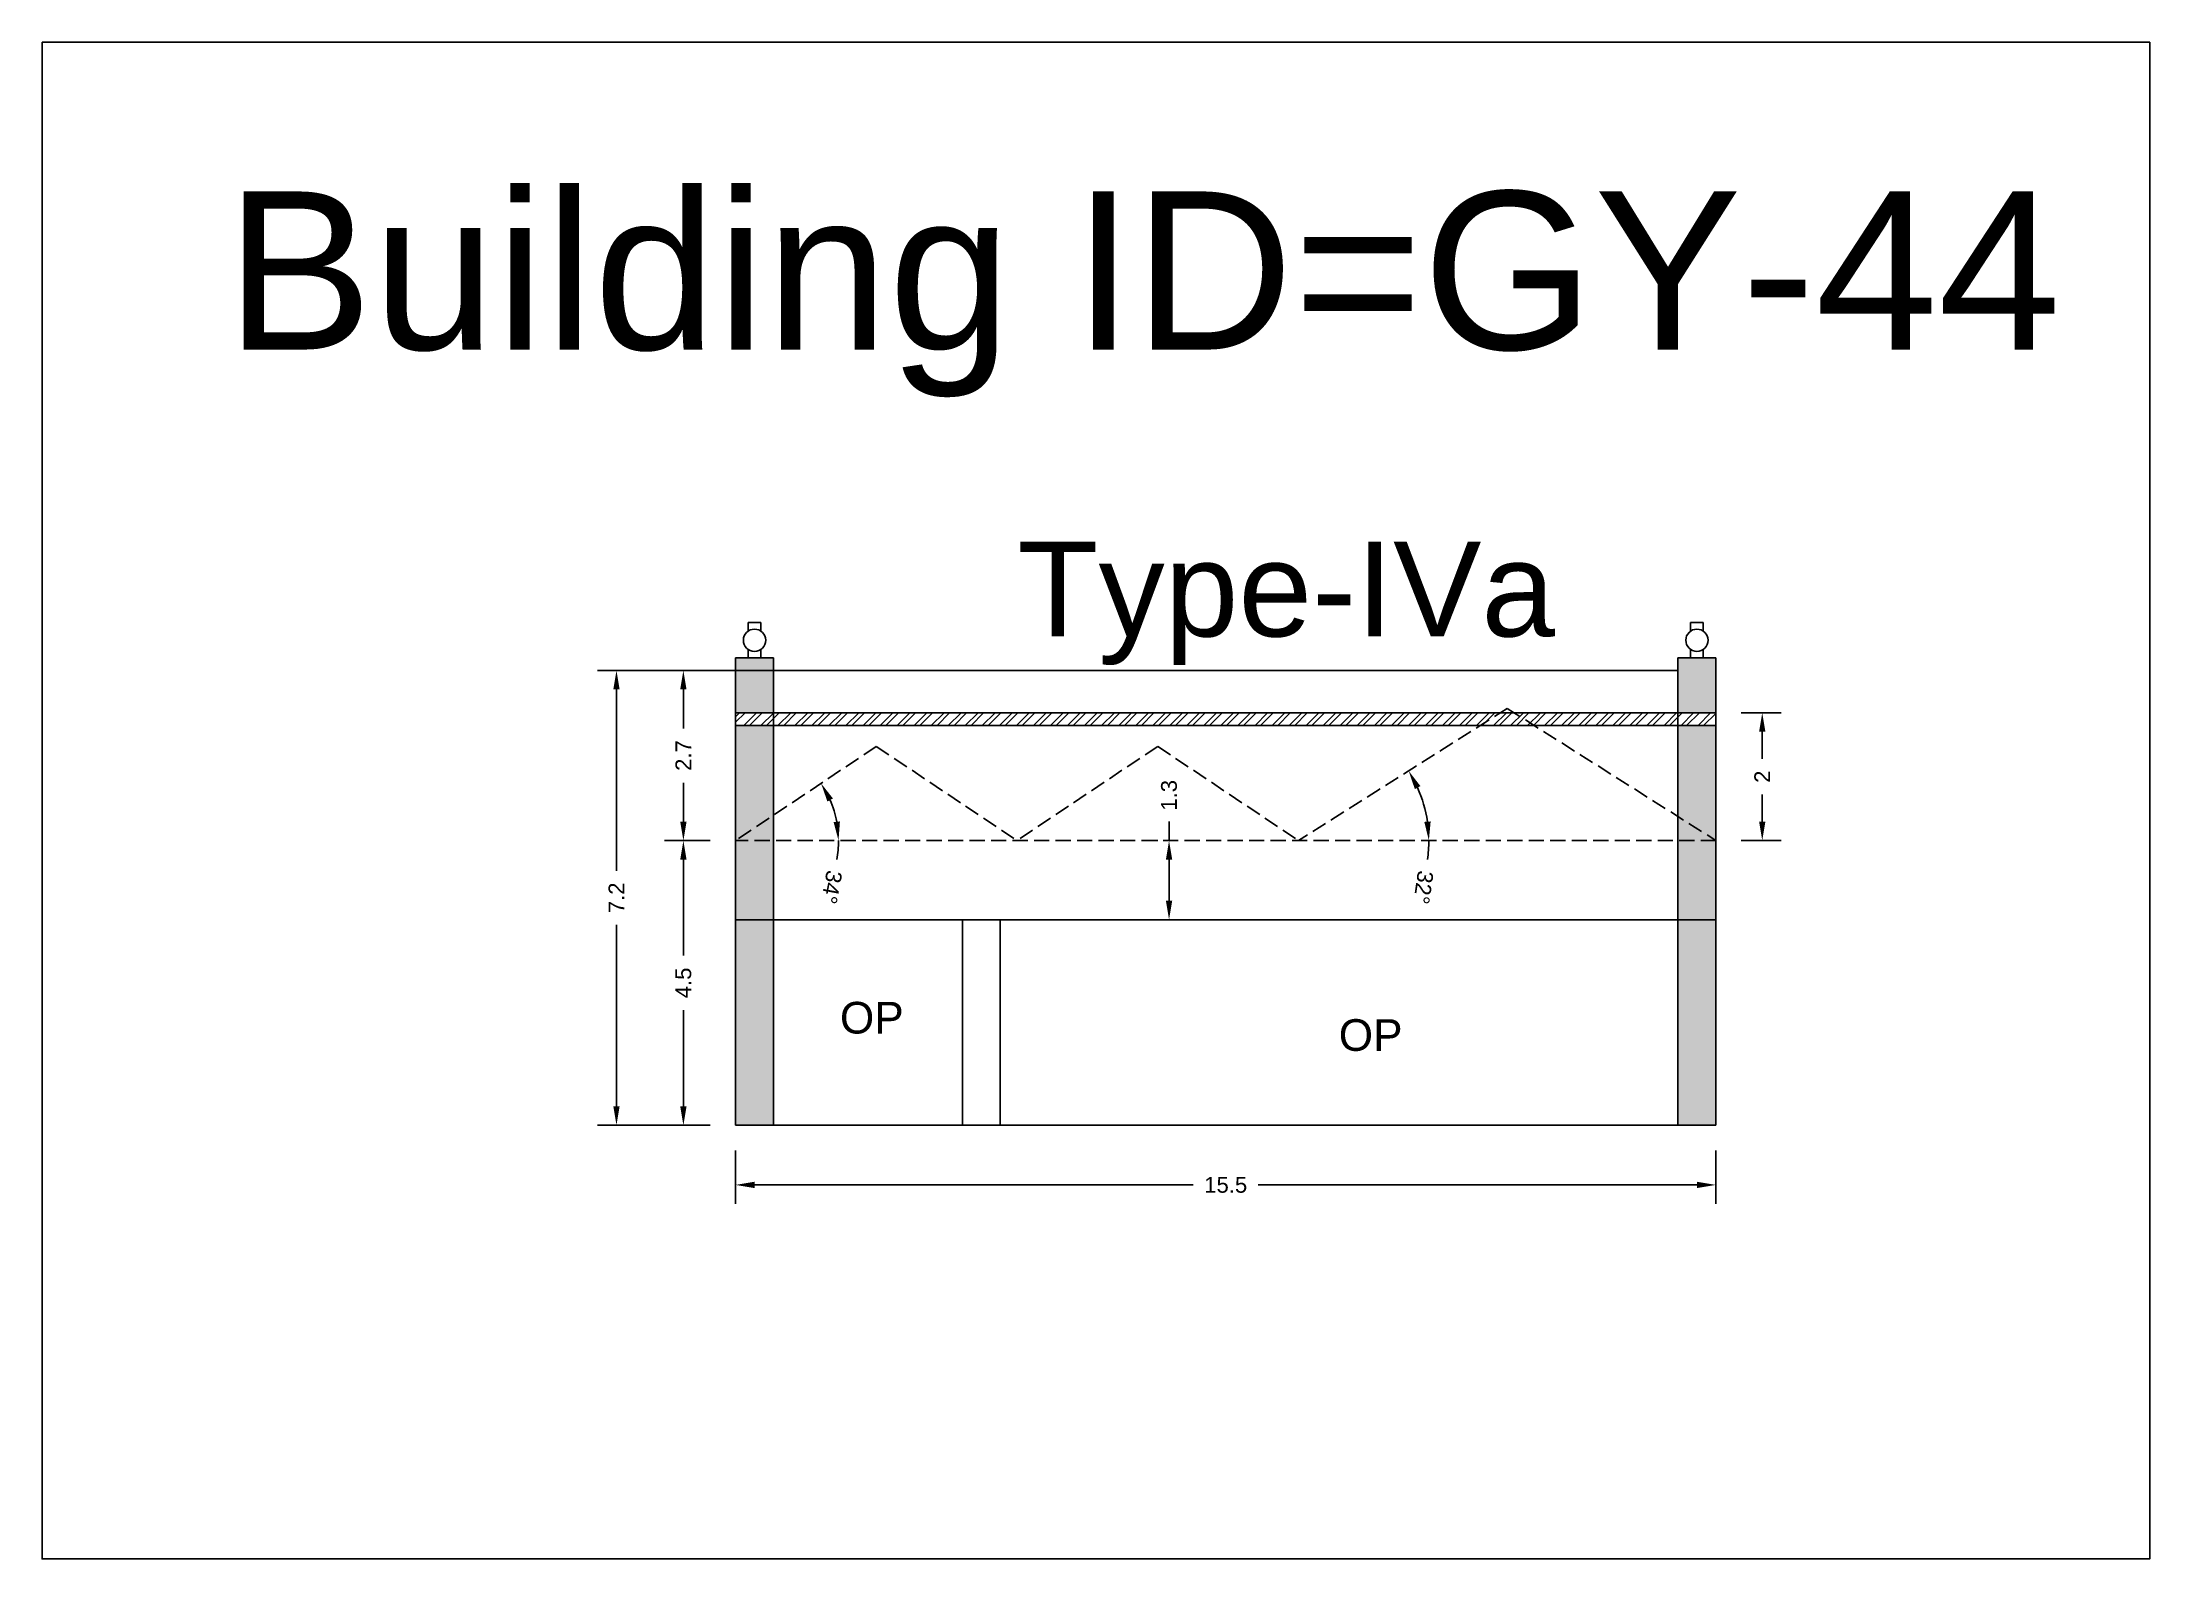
# Model space of a CAD drawing. Header units: metres. Extents: x 3416649 to 3417076, y -6712857 to -6712690.
# Drawn here: x 3416774.15 to 3416807.48, y -6712857.27 to -6712833.29 of the extents above; entities that cross this region are included whole.
import ezdxf

# ---------------------------------------------------------------- set-up
doc = ezdxf.new("R2010")
doc.units = ezdxf.units.M
doc.linetypes.add('ACAD_ISO02W100', pattern=[15, 12, -3])
doc.layers.add('Dotted', color=7, linetype='ACAD_ISO02W100', plot=False)
doc.styles.get("Standard").update_dxf_attribs({"font": 'arial.ttf'})
doc.dimstyles.new('ISO-25', dxfattribs={"dimtxt": 0.25, "dimasz": 0.3, "dimexe": 0.3, "dimexo": 0.4, "dimgap": 0.2, "dimtad": 0, "dimdec": 1, "dimdsep": 46, "dimtxsty": 'Standard', "dimcen": 2.5, "dimadec": 0, "dimazin": 0, "dimtfac": 1, "dimtdec": 1, "dimtmove": 0, "dimatfit": 3, "dimfxl": 1, "dimarcsym": 0})
pattern_1 = [(45, (-9.313, 0), (-0.134703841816, 0.134703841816), []), (45, (-9.2232, 0), (-0.134703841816, 0.134703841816), [])]

# ---------------------------------------------------------------- blocks, each defined once
blk = doc.blocks.new('*D317')
at = {"color": 0, "lineweight": -2, "transparency": 16777216}
for p, q in [((3416784.715, -6712845.914), (3416783.99, -6712845.914)), ((3416784.29, -6712846.214), (3416784.29, -6712847.73)), ((3416784.29, -6712850.114), (3416784.29, -6712848.597)), ((3416784.715, -6712850.414), (3416783.99, -6712850.414))]:
    blk.add_line(p, q, dxfattribs=at)
at = {"color": 0, "transparency": 16777216}
for points in [[(3416784.24, -6712846.214), (3416784.34, -6712846.214), (3416784.29, -6712845.914)], [(3416784.24, -6712850.114), (3416784.34, -6712850.114), (3416784.29, -6712850.414)]]:
    blk.add_solid(points, dxfattribs=at)
at = {"layer": 'Defpoints', "color": 0, "transparency": 16777216}
for p in [(3416784.29, -6712845.914), (3416785.115, -6712845.914), (3416785.115, -6712850.414)]:
    blk.add_point(p, dxfattribs=at)
at = {"color": 0, "transparency": 16777216, "insert": (3416784.29, -6712848.164), "char_height": 0.25, "attachment_point": 5, "rotation": 90}
blk.add_mtext('4.5', dxfattribs=at)
blk = doc.blocks.new('*D318')
at = {"color": 0, "lineweight": -2, "transparency": 16777216}
for p, q in [((3416785.886, -6712843.224), (3416783.99, -6712843.224)), ((3416784.29, -6712843.524), (3416784.29, -6712844.139)), ((3416784.29, -6712845.614), (3416784.29, -6712844.999)), ((3416784.715, -6712845.914), (3416783.99, -6712845.914))]:
    blk.add_line(p, q, dxfattribs=at)
at = {"color": 0, "transparency": 16777216}
for points in [[(3416784.24, -6712843.524), (3416784.34, -6712843.524), (3416784.29, -6712843.224)], [(3416784.24, -6712845.614), (3416784.34, -6712845.614), (3416784.29, -6712845.914)]]:
    blk.add_solid(points, dxfattribs=at)
at = {"layer": 'Defpoints', "color": 0, "transparency": 16777216}
for p in [(3416784.29, -6712843.224), (3416786.286, -6712843.224), (3416785.115, -6712845.914)]:
    blk.add_point(p, dxfattribs=at)
at = {"color": 0, "transparency": 16777216, "insert": (3416784.29, -6712844.569), "char_height": 0.25, "attachment_point": 5, "rotation": 90}
blk.add_mtext('2.7', dxfattribs=at)
blk = doc.blocks.new('*D319')
at = {"color": 0, "lineweight": -2, "transparency": 16777216}
for p, q in [((3416785.886, -6712843.224), (3416782.932, -6712843.224)), ((3416783.232, -6712843.524), (3416783.232, -6712846.394)), ((3416783.232, -6712850.114), (3416783.232, -6712847.244)), ((3416784.715, -6712850.414), (3416782.932, -6712850.414))]:
    blk.add_line(p, q, dxfattribs=at)
at = {"color": 0, "transparency": 16777216}
for points in [[(3416783.182, -6712843.524), (3416783.282, -6712843.524), (3416783.232, -6712843.224)], [(3416783.182, -6712850.114), (3416783.282, -6712850.114), (3416783.232, -6712850.414)]]:
    blk.add_solid(points, dxfattribs=at)
at = {"layer": 'Defpoints', "color": 0, "transparency": 16777216}
for p in [(3416783.232, -6712843.224), (3416786.286, -6712843.224), (3416785.115, -6712850.414)]:
    blk.add_point(p, dxfattribs=at)
at = {"color": 0, "transparency": 16777216, "insert": (3416783.232, -6712846.819), "char_height": 0.25, "attachment_point": 5, "rotation": 90}
blk.add_mtext('7.2', dxfattribs=at)
blk = doc.blocks.new('*D320')
at = {"color": 0, "lineweight": -2, "transparency": 16777216}
for p, q in [((3416785.115, -6712850.814), (3416785.115, -6712851.658)), ((3416800.615, -6712850.814), (3416800.615, -6712851.658)), ((3416785.415, -6712851.358), (3416792.352, -6712851.358)), ((3416800.315, -6712851.358), (3416793.379, -6712851.358))]:
    blk.add_line(p, q, dxfattribs=at)
at = {"color": 0, "transparency": 16777216}
for points in [[(3416785.415, -6712851.308), (3416785.415, -6712851.408), (3416785.115, -6712851.358)], [(3416800.315, -6712851.308), (3416800.315, -6712851.408), (3416800.615, -6712851.358)]]:
    blk.add_solid(points, dxfattribs=at)
at = {"layer": 'Defpoints', "color": 0, "transparency": 16777216}
for p in [(3416785.115, -6712850.414), (3416800.615, -6712850.414), (3416800.615, -6712851.358)]:
    blk.add_point(p, dxfattribs=at)
at = {"color": 0, "transparency": 16777216, "insert": (3416792.865, -6712851.358), "char_height": 0.25, "attachment_point": 5}
blk.add_mtext('15.5', dxfattribs=at)
blk = doc.blocks.new('*D321')
at = {"color": 0, "lineweight": -2, "transparency": 16777216}
for start, end in [(10.5792, 23.2296), (349.4208, 360)]:
    blk.add_arc((3416785.115, -6712845.914), 1.627, start, end, dxfattribs=at)
at = {"color": 0, "transparency": 16777216}
for points in [[(3416786.567, -6712845.296), (3416786.655, -6712845.248), (3416786.467, -6712845.009)], [(3416786.765, -6712845.611), (3416786.665, -6712845.62), (3416786.743, -6712845.914)]]:
    blk.add_solid(points, dxfattribs=at)
at = {"layer": 'Defpoints', "color": 0, "transparency": 16777216}
for p in [(3416787.34, -6712844.424), (3416786.618, -6712845.29), (3416785.115, -6712845.914), (3416785.115, -6712845.914), (3416800.615, -6712845.914)]:
    blk.add_point(p, dxfattribs=at)
at = {"color": 0, "transparency": 16777216, "insert": (3416786.633, -6712846.65), "char_height": 0.25, "attachment_point": 5, "rotation": 259.4208}
blk.add_mtext('34°', dxfattribs=at)
blk = doc.blocks.new('*D322')
at = {"color": 0, "lineweight": -2, "transparency": 16777216}
for start, end in [(8.3461, 24.0014), (351.6539, 360)]:
    blk.add_arc((3416794.015, -6712845.914), 2.061, start, end, dxfattribs=at)
at = {"color": 0, "transparency": 16777216}
for points in [[(3416795.855, -6712845.099), (3416795.943, -6712845.052), (3416795.757, -6712844.811)], [(3416796.105, -6712845.611), (3416796.005, -6712845.618), (3416796.077, -6712845.914)]]:
    blk.add_solid(points, dxfattribs=at)
at = {"layer": 'Defpoints', "color": 0, "transparency": 16777216}
for p in [(3416797.315, -6712843.824), (3416795.933, -6712845.156), (3416785.115, -6712845.914), (3416794.015, -6712845.914), (3416800.615, -6712845.914)]:
    blk.add_point(p, dxfattribs=at)
at = {"color": 0, "transparency": 16777216, "insert": (3416795.99, -6712846.654), "char_height": 0.25, "attachment_point": 5, "rotation": 261.6539}
blk.add_mtext('32°', dxfattribs=at)
blk = doc.blocks.new('*D323')
at = {"color": 0, "lineweight": -2, "transparency": 16777216}
for p, q in [((3416791.969, -6712845.914), (3416791.969, -6712845.614)), ((3416791.79, -6712845.914), (3416791.669, -6712845.914)), ((3416791.969, -6712846.864), (3416791.969, -6712846.214)), ((3416791.79, -6712847.164), (3416791.669, -6712847.164))]:
    blk.add_line(p, q, dxfattribs=at)
at = {"color": 0, "transparency": 16777216}
for points in [[(3416791.919, -6712846.214), (3416792.019, -6712846.214), (3416791.969, -6712845.914)], [(3416791.919, -6712846.864), (3416792.019, -6712846.864), (3416791.969, -6712847.164)]]:
    blk.add_solid(points, dxfattribs=at)
at = {"layer": 'Defpoints', "color": 0, "transparency": 16777216}
for p in [(3416791.969, -6712845.914), (3416792.19, -6712845.914), (3416792.19, -6712847.164)]:
    blk.add_point(p, dxfattribs=at)
at = {"color": 0, "transparency": 16777216, "insert": (3416791.969, -6712845.198), "char_height": 0.25, "attachment_point": 5, "rotation": 90}
blk.add_mtext('1.3', dxfattribs=at)
blk = doc.blocks.new('*D324')
at = {"color": 0, "lineweight": -2, "transparency": 16777216}
for p, q in [((3416801.015, -6712843.894), (3416801.648, -6712843.894)), ((3416801.348, -6712844.194), (3416801.348, -6712844.621)), ((3416801.348, -6712845.614), (3416801.348, -6712845.187)), ((3416801.015, -6712845.914), (3416801.648, -6712845.914))]:
    blk.add_line(p, q, dxfattribs=at)
at = {"color": 0, "transparency": 16777216}
for points in [[(3416801.298, -6712844.194), (3416801.398, -6712844.194), (3416801.348, -6712843.894)], [(3416801.298, -6712845.614), (3416801.398, -6712845.614), (3416801.348, -6712845.914)]]:
    blk.add_solid(points, dxfattribs=at)
at = {"layer": 'Defpoints', "color": 0, "transparency": 16777216}
for p in [(3416800.615, -6712843.894), (3416801.348, -6712843.894), (3416800.615, -6712845.914)]:
    blk.add_point(p, dxfattribs=at)
at = {"color": 0, "transparency": 16777216, "insert": (3416801.348, -6712844.904), "char_height": 0.25, "attachment_point": 5, "rotation": 90}
blk.add_mtext('2', dxfattribs=at)

msp = doc.modelspace()

# ---------------------------------------------------------------- hatches: boundary and pattern name
h = msp.add_hatch(color=256)
h.dxf.hatch_style = 1
h.paths.add_polyline_path([(3416785.715, -6712843.024), (3416785.115, -6712843.024), (3416785.115, -6712843.894), (3416785.715, -6712843.894)])
h.paths.add_polyline_path([(3416785.715, -6712844.094), (3416785.115, -6712844.094), (3416785.115, -6712845.914), (3416785.715, -6712845.512)])
h.paths.add_polyline_path([(3416785.715, -6712845.914), (3416785.115, -6712845.914), (3416785.115, -6712847.164), (3416785.715, -6712847.164)])
h.paths.add_polyline_path([(3416785.715, -6712845.512), (3416785.115, -6712845.914), (3416785.715, -6712845.914)], flags=17)
h.paths.add_polyline_path([(3416785.715, -6712847.164), (3416785.115, -6712847.164), (3416785.115, -6712850.414), (3416785.715, -6712850.414)])
h = msp.add_hatch(color=256)
h.dxf.hatch_style = 1
h.paths.add_polyline_path([(3416800.015, -6712843.024), (3416800.615, -6712843.024), (3416800.615, -6712843.894), (3416800.015, -6712843.894)])
h.paths.add_polyline_path([(3416800.015, -6712844.094), (3416800.615, -6712844.094), (3416800.615, -6712845.914), (3416800.015, -6712845.512)])
h.paths.add_polyline_path([(3416800.015, -6712845.914), (3416800.615, -6712845.914), (3416800.615, -6712847.164), (3416800.015, -6712847.164)])
h.paths.add_polyline_path([(3416800.015, -6712845.512), (3416800.615, -6712845.914), (3416800.015, -6712845.914)], flags=17)
h.paths.add_polyline_path([(3416800.015, -6712847.164), (3416800.615, -6712847.164), (3416800.615, -6712850.414), (3416800.015, -6712850.414)])
h = msp.add_hatch()
h.set_pattern_fill('ANSI32', color=256, scale=0.02)
h.set_pattern_definition(pattern_1)
h.paths.add_polyline_path([(3416800.015, -6712843.894), (3416800.015, -6712844.094), (3416800.615, -6712844.094), (3416800.615, -6712843.894)])
h.paths.add_polyline_path([(3416785.115, -6712843.894), (3416785.115, -6712844.094), (3416785.715, -6712844.094), (3416785.715, -6712843.894)])
h = msp.add_hatch()
h.set_pattern_fill('ANSI32', color=256, scale=0.02)
h.set_pattern_definition(pattern_1)
h.paths.add_polyline_path([(3416797.205, -6712843.894), (3416794.015, -6712843.894), (3416794.015, -6712844.094), (3416796.889, -6712844.094)])
h.paths.add_polyline_path([(3416800.015, -6712843.894), (3416797.426, -6712843.894), (3416797.742, -6712844.094), (3416800.015, -6712844.094)])
h.paths.add_polyline_path([(3416797.426, -6712843.894), (3416797.205, -6712843.894), (3416796.889, -6712844.094), (3416797.742, -6712844.094)])
h.paths.add_polyline_path([(3416794.015, -6712843.894), (3416785.715, -6712843.894), (3416785.715, -6712844.094), (3416794.015, -6712844.094)])

# ---------------------------------------------------------------- linework, layer by layer
for points in [[(3416774.151, -6712833.29), (3416807.476, -6712833.29), (3416807.476, -6712857.27), (3416774.151, -6712857.27)], [(3416788.701, -6712847.164), (3416785.715, -6712847.164), (3416785.715, -6712850.414), (3416788.701, -6712850.414)], [(3416789.301, -6712847.164), (3416800.015, -6712847.164), (3416800.015, -6712850.414), (3416789.301, -6712850.414)]]:
    msp.add_lwpolyline(points, close=True)
for points in [[(3416785.315, -6712842.602), (3416785.315, -6712842.468)], [(3416785.515, -6712842.468), (3416785.315, -6712842.468)], [(3416785.515, -6712842.602), (3416785.515, -6712842.468)], [(3416800.215, -6712842.602), (3416800.215, -6712842.468)], [(3416800.415, -6712842.468), (3416800.215, -6712842.468)], [(3416800.415, -6712842.602), (3416800.415, -6712842.468)], [(3416785.315, -6712843.024), (3416785.315, -6712842.89)], [(3416785.515, -6712843.024), (3416785.515, -6712842.89)], [(3416800.215, -6712843.024), (3416800.215, -6712842.89)], [(3416800.415, -6712843.024), (3416800.415, -6712842.89)], [(3416785.115, -6712843.024), (3416785.115, -6712850.414)], [(3416785.715, -6712843.024), (3416785.115, -6712843.024)], [(3416785.165, -6712843.024), (3416785.665, -6712843.024)], [(3416785.715, -6712843.024), (3416785.715, -6712850.414)], [(3416800.015, -6712843.224), (3416785.715, -6712843.224)], [(3416800.015, -6712843.024), (3416800.015, -6712850.414)], [(3416800.615, -6712843.024), (3416800.015, -6712843.024)], [(3416800.065, -6712843.024), (3416800.565, -6712843.024)], [(3416800.615, -6712843.024), (3416800.615, -6712850.414)], [(3416800.615, -6712843.894), (3416785.115, -6712843.894)], [(3416800.615, -6712844.094), (3416785.115, -6712844.094)], [(3416800.615, -6712847.164), (3416785.115, -6712847.164)], [(3416788.701, -6712847.164), (3416788.701, -6712850.414)], [(3416789.301, -6712847.164), (3416789.301, -6712850.414)], [(3416800.615, -6712850.414), (3416785.115, -6712850.414)]]:
    msp.add_lwpolyline(points)
for centre in [(3416785.415, -6712842.746), (3416800.315, -6712842.746)]:
    msp.add_circle(centre, 0.176)
at = {"layer": 'Dotted', "ltscale": 0.02}
for points in [[(3416797.315, -6712843.824), (3416794.015, -6712845.914)], [(3416797.315, -6712843.824), (3416800.615, -6712845.914)], [(3416787.34, -6712844.424), (3416785.115, -6712845.914)], [(3416787.34, -6712844.424), (3416789.565, -6712845.914)], [(3416791.79, -6712844.424), (3416789.565, -6712845.914)], [(3416791.79, -6712844.424), (3416794.015, -6712845.914)], [(3416800.615, -6712845.914), (3416785.115, -6712845.914)]]:
    msp.add_lwpolyline(points, dxfattribs=at)

# ---------------------------------------------------------------- texts
at = {"attachment_point": 1}
for s, width, heights, insert, char_height in [('Building ID=GY-44', 67.86454, [0.517], (3416777.049, -6712835.65), 2.5), ('Type-IVa ', 9.99112, [0.517], (3416789.573, -6712841.186), 1.5), ('OP', 1.17554, [0], (3416786.765, -6712848.464), 0.5), ('OP', 1.17554, [0], (3416794.652, -6712848.738), 0.5)]:
    msp.add_mtext_dynamic_manual_height_columns(s, width=width, gutter_width=12.5, heights=heights, dxfattribs=dict(at, insert=insert, char_height=char_height))

# ---------------------------------------------------------------- dimensions: what is measured, and where the dimension line sits
for base, p1, p2, picture, middle in [((3416783.232, -6712843.224), (3416785.115, -6712850.414), (3416786.286, -6712843.224), '*D319', (3416783.232, -6712846.819)), ((3416784.29, -6712843.224), (3416785.115, -6712845.914), (3416786.286, -6712843.224), '*D318', (3416784.29, -6712844.569)), ((3416801.348, -6712843.894), (3416800.615, -6712845.914), (3416800.615, -6712843.894), '*D324', (3416801.348, -6712844.904)), ((3416791.969465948, -6712845.913949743), (3416792.18989837, -6712847.163949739), (3416792.18989837, -6712845.913949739), '*D323', (3416791.969465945, -6712845.19814142)), ((3416784.29, -6712845.914), (3416785.115, -6712850.414), (3416785.115, -6712845.914), '*D317', (3416784.29, -6712848.164))]:
    dim = msp.add_linear_dim(base=base, p1=p1, p2=p2, angle=90, dimstyle='ISO-25')
    dim.commit()
    dim.dimension.update_dxf_attribs({"geometry": picture, "text_midpoint": middle})
for base, line2, picture, middle in [((3416795.933, -6712845.156), ((3416797.315, -6712843.824), (3416794.015, -6712845.914)), '*D322', (3416795.99, -6712846.654)), ((3416786.618, -6712845.29), ((3416787.34, -6712844.424), (3416785.115, -6712845.914)), '*D321', (3416786.633, -6712846.65))]:
    dim = msp.add_angular_dim_2l(base=base, line1=((3416800.615, -6712845.914), (3416785.115, -6712845.914)), line2=line2, dimstyle='ISO-25')
    dim.commit()
    dim.dimension.update_dxf_attribs({"geometry": picture, "text_midpoint": middle})
dim = msp.add_linear_dim(base=(3416800.615, -6712851.358), p1=(3416785.115, -6712850.414), p2=(3416800.615, -6712850.414), dimstyle='ISO-25')
dim.commit()
dim.dimension.update_dxf_attribs({"geometry": '*D320', "text_midpoint": (3416792.865, -6712851.358)})

doc.saveas('drawing.dxf')
